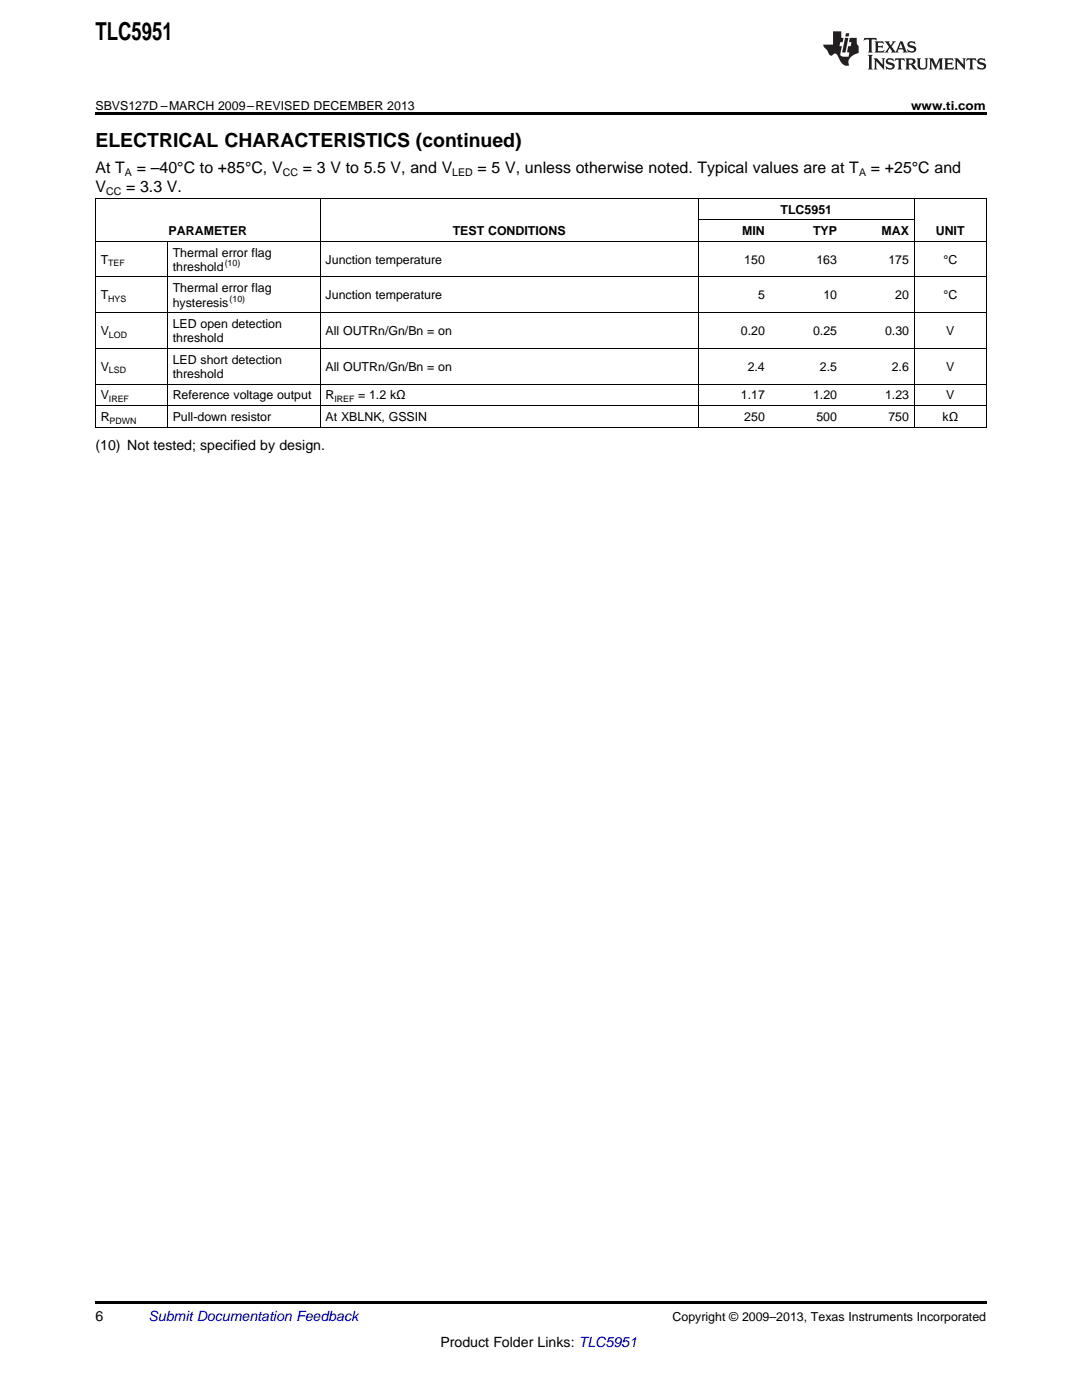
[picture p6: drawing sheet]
<svg xmlns="http://www.w3.org/2000/svg" width="216mm" height="279mm" viewBox="0 0 216 279" stroke-linecap="round" stroke-linejoin="round" font-family="sans-serif">
<defs><g id="words">
<text font-size="4.9" x="19" y="7.9">TLC5951</text>
<text font-size="3.9" x="19" y="29.3">ELECTRICAL CHARACTERISTICS (continued)</text>
<g font-size="3.2">
<text x="19" y="34.4">At T</text>
<text x="27.3" y="34.4">= –40°C to +85°C, V</text>
<text x="60.4" y="34.4">= 3 V to 5.5 V, and V</text>
<text x="95.3" y="34.4">= 5 V, unless otherwise noted. Typical values are at T</text>
<text x="173.8" y="34.4">= +25°C and</text>
<text x="19" y="38.3">V</text>
<text x="25.2" y="38.3">= 3.3 V.</text>
</g>
<g font-size="2.8">
<text x="19" y="89.9">(10) Not tested; specified by design.</text>
<text x="19" y="263.6">6</text>
<text x="87.9" y="268.9">Product Folder Links: TLC5951</text>
</g>
<text font-size="2.8" fill="#0000c8" x="29.6" y="263.6">Submit Documentation Feedback</text>
<g font-size="2.5">
<text x="19" y="21.9">SBVS127D –MARCH 2009–REVISED DECEMBER 2013</text>
<text x="181.8" y="21.9">www.ti.com</text>
<text x="33.7" y="46.9">PARAMETER</text>
<text x="90.3" y="46.9">TEST CONDITIONS</text>
<text x="148.1" y="46.9">MIN</text>
<text x="155.8" y="42.6">TLC5951</text>
<text x="162.2" y="46.9">TYP</text>
<text x="175.9" y="46.9">MAX</text>
<text x="186.7" y="46.9">UNIT</text>
<text x="20.1" y="52.6">T</text>
<text x="34.5" y="51.2">Thermal error flag</text>
<text x="65" y="52.6">Junction temperature</text>
<text x="148.5" y="52.6">150</text>
<text x="162.9" y="52.6">163</text>
<text x="177.3" y="52.6">175</text>
<text x="188.2" y="52.6">°C</text>
<text x="20.1" y="59.8">T</text>
<text x="34.5" y="54">threshold</text>
<text x="34.5" y="58.3">Thermal error flag</text>
<text x="65" y="59.8">Junction temperature</text>
<text x="151.3" y="59.8">5</text>
<text x="164.3" y="59.8">10</text>
<text x="178.6" y="59.8">20</text>
<text x="188.2" y="59.8">°C</text>
<text x="34.5" y="61.2">hysteresis</text>
<text x="34.5" y="65.5">LED open detection</text>
<text x="20.1" y="66.9">V</text>
<text x="34.5" y="68.3">threshold</text>
<text x="65" y="66.9">All OUTRn/Gn/Bn = on</text>
<text x="147.8" y="66.9">0.20</text>
<text x="162.2" y="66.9">0.25</text>
<text x="176.6" y="66.9">0.30</text>
<text x="188.8" y="66.9">V</text>
<text x="20.1" y="74">V</text>
<text x="34.5" y="72.6">LED short detection</text>
<text x="34.5" y="75.4">threshold</text>
<text x="65" y="74">All OUTRn/Gn/Bn = on</text>
<text x="149.2" y="74">2.4</text>
<text x="163.6" y="74">2.5</text>
<text x="177.9" y="74">2.6</text>
<text x="188.8" y="74">V</text>
<text x="20.1" y="79.7">V</text>
<text x="34.5" y="79.7">Reference voltage output</text>
<text x="65" y="79.7">R</text>
<text x="71.5" y="79.7">= 1.2 kΩ</text>
<text x="147.8" y="79.7">1.17</text>
<text x="162.2" y="79.7">1.20</text>
<text x="176.6" y="79.7">1.23</text>
<text x="188.8" y="79.7">V</text>
<text x="20.1" y="84">R</text>
<text x="34.5" y="84">Pull-down resistor</text>
<text x="65" y="84">At XBLNK, GSSIN</text>
<text x="148.5" y="84">250</text>
<text x="162.9" y="84">500</text>
<text x="177.3" y="84">750</text>
<text x="188.1" y="84">kΩ</text>
<text x="134.2" y="263.6">Copyright © 2009–2013, Texas Instruments Incorporated</text>
</g>
<g font-size="2.1">
<text x="24.9" y="35.1">A</text>
<text x="56.4" y="35.1">CC</text>
<text x="90.2" y="35.1">LED</text>
<text x="171.4" y="35.1">A</text>
<text x="21.2" y="38.9">CC</text>
</g>
<g font-size="1.8">
<text x="21.6" y="53.1">TEF</text>
<text x="44.8" y="53.1">(10)</text>
<text x="21.6" y="60.3">HYS</text>
<text x="45.8" y="60.2">(10)</text>
<text x="21.7" y="67.4">LOD</text>
<text x="21.7" y="74.5">LSD</text>
<text x="21.7" y="80.2">IREF</text>
<text x="66.7" y="80.2">IREF</text>
<text x="21.9" y="84.5">PDWN</text>
</g>
</g></defs>
<path d="M19 22.5h177.8v.5h-177.8zM19 259.7h177.8v.5h-177.8z" fill="#000"/>
<g fill="none" stroke="#000" stroke-width=".2">
<path d="M19 39.5h177.8M19.1 39.6v45.7M63.9 39.6v45.7M139.3 39.6v45.7M182.4 39.6v45.7M196.8 39.6v45.7M19 55.3h177.8M19 48.1h177.8M33.4 48.2v37.1M139.3 43.8h43.1M19 76.6h177.8M19 69.5h177.8"/>
<path d="M19 62.4h177.8M19 85.2h177.8M19 80.9h177.8"/>
</g>
<g fill="#231f20">
<path d="M172.5 7.6l-.1 .5 .4-.2h.6v.1v2.1l-.2 .4h.9l-.2-.4v-2.1l.1-.1h.5l.5 .2-.2-.5zM174.5 8.3l.2 .3v1.5l-.2 .4h1.8l.2-.6a1.04 1.04 0 0 1-1.3 .2v-.7h.6l.3 .2v-.6l-.3 .2h-.6v-.6l.8-.1 .4 .3-.2-.5zM176.5 8.3l.9 1.1-.9 1.1h.8l-.2-.2 .4-.7 .5 .7-.2 .2h1.5l-.2-.2 .2-.4h.9l.1 .4-.2 .2h1l-.3-.3-.7-1.9h-.5l-.9 2-.8-1 .9-1h-.8l.1 .3-.4 .5-.3-.6 .1-.2zM179.7 8.6l.4 1h-.7zM181.3 8.4a.63 .63 0 0 0-.2 .7 .63 .63 0 0 0 .6 .4l.6 .2 .1 .2a.75 .75 0 0 1-.7 .4 .75 .75 0 0 1-.6-.5l.1 .7 .1-.1a1.11 1.11 0 0 0 1.5-.6 1.13 1.13 0 0 0-1.2-.8l-.1-.4a1.04 1.04 0 0 1 1.2 .2l-.2-.5-.2 .1-.4-.2zM173.2 10.9l.2 .4v2.2l-.2 .4h1l-.3-.4v-2.2l.3-.4zM174.3 11.6l.3 .4v1.5l-.3 .4h.8l-.2-.4v-1.3l1.5 1.7v-1.9l.2-.4h-.7l.2 .4v.9l-1.1-1.3zM177 11.8a.62 .62 0 0 0-.2 .7 .62 .62 0 0 0 .6 .4l.6 .1 .1 .3a.76 .76 0 0 1-.7 .3 .76 .76 0 0 1-.7-.4l.2 .7 .1-.1a1.11 1.11 0 0 0 1.5-.6 1.13 1.13 0 0 0-1.2-.8l-.1-.4a1.04 1.04 0 0 1 1.2 .2l-.2-.6-.2 .1-.5-.1zM178.7 11.6l-.2 .6a.61 .61 0 0 1 .8-.3v1.6l-.2 .4h.9l-.2-.4v-1.6a.63 .63 0 0 1 .7 .3l-.1-.6zM180.6 11.6l.3 .4v1.5l-.3 .4h1l-.2-.2-.1-.8 .6 .2a.76 .76 0 0 0 1.2 .7l-1-1a.58 .58 0 0 0 .6-.5 .58 .58 0 0 0-.5-.6zM181.4 11.9h.1a.45 .45 0 0 1 .5 .1 .45 .45 0 0 1 .1 .5l-.8 .2zM182.9 11.6l.2 .2a2.17 2.17 0 0 0 .3 1.9 .99 .99 0 0 0 1.6-.6v-1.1l.2-.4h-.7l.2 .2a1.92 1.92 0 0 1-.2 1.8 .6 .6 0 0 1-.9-.5v-1.1l.2-.4zM185.4 11.6l.2 .4v1.5l-.2 .4h.7l-.2-.4v-1.4l.8 1.8 .8-1.8v1.4l-.2 .4h.9l-.2-.4v-1.5l.2-.4h-.8l-.6 1.5-.6-1.5zM188.4 11.6l.2 .4v1.5l-.2 .4h1.8l.1-.6a1.04 1.04 0 0 1-1.2 .1v-.6h.5l.4 .2v-.6l-.4 .2h-.5v-.7h.8l.3 .3-.1-.6zM190.5 11.6l.2 .4v1.5l-.2 .4h.7l-.2-.4v-1.3l1.5 1.7v-1.9l.2-.4h-.7l.2 .4v.9l-1.1-1.3zM192.9 11.6l-.1 .6a.61 .61 0 0 1 .7-.3l.1 1.6-.3 .4h1l-.3-.4 .1-1.6a.63 .63 0 0 1 .7 .3l-.1-.6zM195.2 11.8a.62 .62 0 0 0-.2 .7 .62 .62 0 0 0 .6 .4l.6 .1 .1 .3a.76 .76 0 0 1-.7 .3 .76 .76 0 0 1-.6-.4l.1 .7 .1-.1a1.11 1.11 0 0 0 1.6-.6 1.13 1.13 0 0 0-1.3-.8l-.1-.4a1.04 1.04 0 0 1 1.2 .2l-.1-.6-.2 .1-.5-.1z"/>
<path d="M166.2 6.3v2.6h-1.9v.4l.8 .9a.91 .91 0 0 0 1 .8 .56 .56 0 0 1 .5-.3 .56 .56 0 0 1 .5 .3l.4 .8a1.53 1.53 0 0 0 1.9 1.2 1.54 1.54 0 0 1 1-2.1l.9-.3v-1.4a1.52 1.52 0 0 1-.4-1.6h-1.3l-.2 .8h.5l-.2 .8h-.5l-.1 1v.2l.4 .1-.2 .8a1.93 1.93 0 0 1-1.6-.3l.3-1.8h-.5l.2-.8h.4l.2-.8h-.4v-1.3zM168.6 7.6l-.6 2.9h.7l.6-2.9zM168.8 6.6l-.1 .7h.6l.2-.7z"/>
</g>
<use href="#words"/>
</svg>
